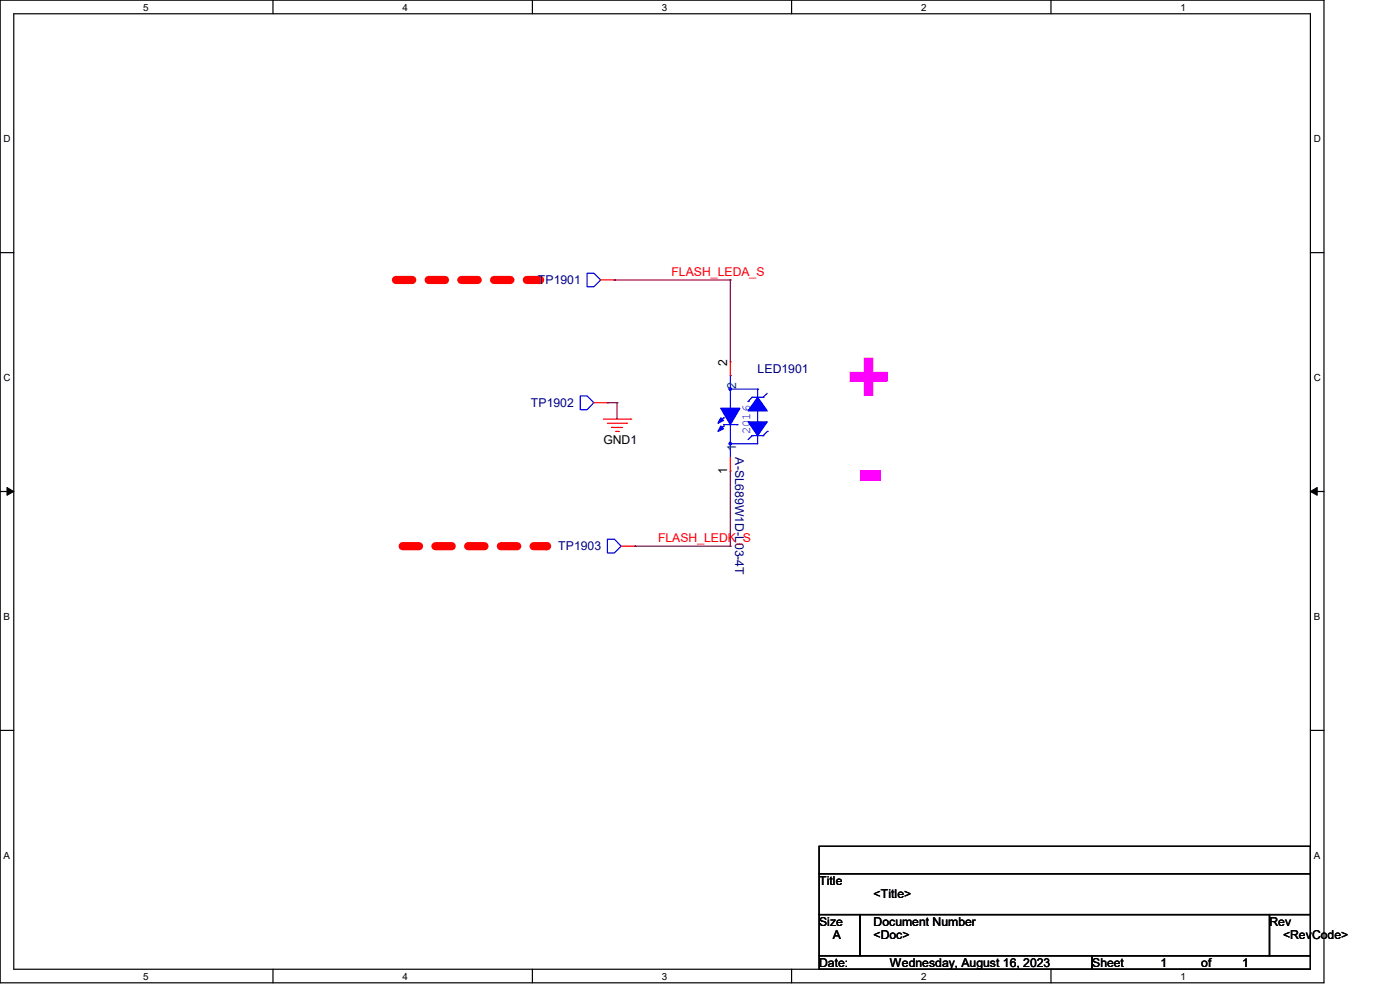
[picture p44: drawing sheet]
<svg xmlns="http://www.w3.org/2000/svg" width="297mm" height="210mm" viewBox="0 0 297 210" stroke-linecap="round" stroke-linejoin="round" font-family="sans-serif">
<defs><g id="words">
<g font-size="16.2" fill="#f0f">
<text x="179.5" y="85.6">+</text>
<text x="181.6" y="105.1">-</text>
</g>
<g font-size="2.6" fill="#f00">
<text x="142.5" y="58.6">FLASH_LEDA_S</text>
<text x="139.6" y="115.1">FLASH_LEDK_S</text>
</g>
<g font-size="2.6" fill="#000080">
<text x="114.1" y="60.3">TP1901</text>
<text x="160.7" y="79.1">LED1901</text>
<text x="112.6" y="86.3">TP1902</text>
<text x="156" y="97" transform="rotate(90 156 97)">A-SL689W1D-L03-4T</text>
<text x="118.4" y="116.7">TP1903</text>
</g>
<g font-size="2.6">
<text x="154.3" y="77.6" transform="rotate(-90 154.3 77.6)">2</text>
<text x="128" y="94.1">GND1</text>
<text x="154.3" y="100.5" transform="rotate(-90 154.3 100.5)">1</text>
<text x="173.8" y="187.7">Title</text>
<text x="185.3" y="190.6">&lt;Title&gt;</text>
<text x="173.8" y="196.3">Size</text>
<text x="185.3" y="196.3">Document Number</text>
<text x="269.3" y="196.3">Rev</text>
<text x="176.7" y="199.3">A</text>
<text x="185.3" y="199.3">&lt;Doc&gt;</text>
<text x="272.2" y="199.3">&lt;RevCode&gt;</text>
<text x="173.8" y="205.1">Date:</text>
<text x="188.8" y="205.1">Wednesday, August 16, 2023</text>
<text x="231.7" y="205.1">Sheet</text>
<text x="246.2" y="205.1">1</text>
<text x="254.8" y="205.1">of</text>
<text x="263.5" y="205.1">1</text>
</g>
<g font-size="2.6" fill="#004080">
<text x="156.2" y="82.5" transform="rotate(-90 156.2 82.5)">2</text>
<text x="156.2" y="95.6" transform="rotate(-90 156.2 95.6)">1</text>
</g>
<text font-size="2.6" fill="#00f" x="159.2" y="92.1" transform="rotate(-90 159.2 92.1)">2016</text>
<g font-size="2.1">
<text x="30.4" y="2.2">5</text>
<text x="85.4" y="2.2">4</text>
<text x="140.4" y="2.2">3</text>
<text x="195.4" y="2.2">2</text>
<text x="250.4" y="2.2">1</text>
<text x=".8" y="30.1">D</text>
<text x="278.7" y="30.1">D</text>
<text x=".8" y="80.8">C</text>
<text x="278.7" y="80.8">C</text>
<text x=".8" y="131.5">B</text>
<text x="278.7" y="131.5">B</text>
<text x=".8" y="182.2">A</text>
<text x="278.7" y="182.2">A</text>
<text x="30.4" y="207.8">5</text>
<text x="85.4" y="207.8">4</text>
<text x="140.4" y="207.8">3</text>
<text x="195.4" y="207.8">2</text>
<text x="250.4" y="207.8">1</text>
</g>
</g></defs>
<path d="M0 0h280.9v208.5h-280.9zM2.9 2.9h275.1v202.7h-275.1z" fill="none" stroke="#000" stroke-width=".25"/>
<g fill="#fff">
<path d="M30.4 .3h1.1v2.4h-1.1z"/>
<path d="M30.4 205.9h1.1v2.3h-1.1z"/>
</g>
<path d="M57.9 0v2.9M57.9 205.6v2.9" fill="none" stroke="#000" stroke-width=".25"/>
<g fill="#fff">
<path d="M85.4 .3h1.1v2.4h-1.1z"/>
<path d="M85.4 205.9h1.1v2.3h-1.1z"/>
</g>
<path d="M112.9 0v2.9M112.9 205.6v2.9" fill="none" stroke="#000" stroke-width=".25"/>
<g fill="#fff">
<path d="M140.4 .3h1.2v2.4h-1.2z"/>
<path d="M140.4 205.9h1.2v2.3h-1.2z"/>
</g>
<path d="M167.9 0v2.9M167.9 205.6v2.9" fill="none" stroke="#000" stroke-width=".25"/>
<g fill="#fff">
<path d="M195.4 .3h1.2v2.4h-1.2z"/>
<path d="M195.4 205.9h1.2v2.3h-1.2z"/>
</g>
<path d="M223 0v2.9M223 205.6v2.9" fill="none" stroke="#000" stroke-width=".25"/>
<g fill="#fff">
<path d="M250.4 .3h1.2v2.4h-1.2z"/>
<path d="M250.4 205.9h1.2v2.3h-1.2z"/>
<path d="M.8 28.2h1.4v2.4h-1.4z"/>
<path d="M278.7 28.2h1.5v2.4h-1.5z"/>
<path d="M.8 78.9h1.4v2.3h-1.4z"/>
<path d="M278.7 78.9h1.5v2.3h-1.5z"/>
</g>
<path d="M0 53.6h2.9M278 53.6h2.9" fill="none" stroke="#000" stroke-width=".25"/>
<g fill="#fff">
<path d="M.8 129.6h1.3v2.3h-1.3z"/>
<path d="M278.7 129.6h1.4v2.3h-1.4z"/>
</g>
<path d="M0 104.3h2.9M278 104.3h2.9" fill="none" stroke="#000" stroke-width=".25"/>
<path d="M1.5 103.4l1.4 .9-1.4 .8zM278 104.3l1.4-.9v1.7z" fill="#000" stroke="#000" stroke-width=".21"/>
<g fill="#fff">
<path d="M.8 180.3h1.3v2.3h-1.3z"/>
<path d="M278.7 180.3h1.4v2.3h-1.4z"/>
</g>
<path d="M0 154.9h2.9M278 154.9h2.9" fill="none" stroke="#000" stroke-width=".25"/>
<path d="M84 59.4h30.4" fill="none" stroke="#f00" stroke-width="1.7" stroke-dasharray="3.5 3.5"/>
<circle cx="114.4" cy="59.4" r=".87" fill="#f00" stroke-dasharray="3.5 3.5"/>
<path d="M85.4 115.9h30.5" fill="none" stroke="#f00" stroke-width="1.7" stroke-dasharray="3.5 3.5"/>
<circle cx="115.9" cy="115.9" r=".87" fill="#f00" stroke-dasharray="3.5 3.5"/>
<g fill="none" stroke="#f00" stroke-width=".25">
<path d="M127.4 59.4h2.9M130.3 59.4h.1M154.9 76.8h.1M154.9 76.8v2.9M126 85.4h2.9M128 88.9h5.8M128.9 85.4h.1M128.9 89.8h4M129.8 90.7h.1M129.8 90.7h2.3M130.6 91.5h.6M131.2 91.5h.1"/>
<path d="M132.9 89.8h.1M133.8 88.9h.1M154.9 99.9h.1M154.9 97v2.9M131.8 115.9h2.9M134.7 115.9h.1"/>
</g>
<path d="M173.8 179.5h104.2v5.8h-104.2zM173.8 185.3h104.2v8.7h-104.2zM173.8 194h8.7v8.7h-8.7zM182.5 194h86.8v8.7h-86.8zM269.3 194h8.7v8.7h-8.7zM173.8 202.7h57.9v2.9h-57.9zM231.7 202.7h46.3v2.9h-46.3z" fill="none" stroke="#000" stroke-width=".25"/>
<g fill="none" stroke="#00f" stroke-width=".25">
<path d="M124.5 58h1.5l1.4 1.4-1.4 1.4h-1.5zM154.9 79.7h.1M154.9 79.7v17.3M123.1 84h1.4l1.5 1.4-1.5 1.5h-1.4zM153.5 90.4h.1M153.5 88.6h.1M153.5 90.1h2.9M153.5 90.4l-.9 .8M153.5 88.6l-.9 .9M154.9 82.5h.1M154.9 94.1h.1M154.9 82.5h5.8"/>
<path d="M156.4 90.1h.1M158.7 85.2h.1M159.6 92.4h.1M159.6 84.3h.1M159.6 92.4h2.3M159.6 92.4l-.9 .9M159.6 84.3h2.3M159.6 84.3l-.9 .9M160.7 82.5h.1M160.7 82.5v11.6h-5.8M161.9 92.4h.1M161.9 84.3h.1"/>
<path d="M162.8 91.5h.1M162.8 91.5l-.9 .9M162.8 83.4l-.9 .9M128.9 114.4h1.4l1.5 1.5-1.5 1.4h-1.4z"/>
</g>
<g fill="#00f" stroke="#00f" stroke-width=".25">
<path d="M152.9 86.6h4.1l-2.1 3.5z"/>
<path d="M158.7 89.5h4.1l-2.1 2.9z" fill-rule="evenodd"/>
<path d="M160.7 84.3l2.1 2.9h-4.1z" fill-rule="evenodd"/>
<path d="M152.9 90.4l.6 .5-1.2 .6z" fill-rule="evenodd"/>
<path d="M152.9 88.6l.6 .6-1.2 .6z" fill-rule="evenodd"/>
<circle cx="154.9" cy="82.5" r=".28"/>
<circle cx="154.9" cy="94.1" r=".28"/>
</g>
<path d="M130.3 59.4h.1M130.3 59.4h24.6M154.9 59.4h.1M154.9 59.4v17.4M128.9 85.4h.1M128.9 85.4h2M130.9 85.4h.1M130.9 85.4v3.5M154.9 99.9v16M134.7 115.9h.1M134.7 115.9h20.2M154.9 115.9h.1" fill="none" stroke="#800040" stroke-width=".25"/>
<use href="#words"/>
</svg>
